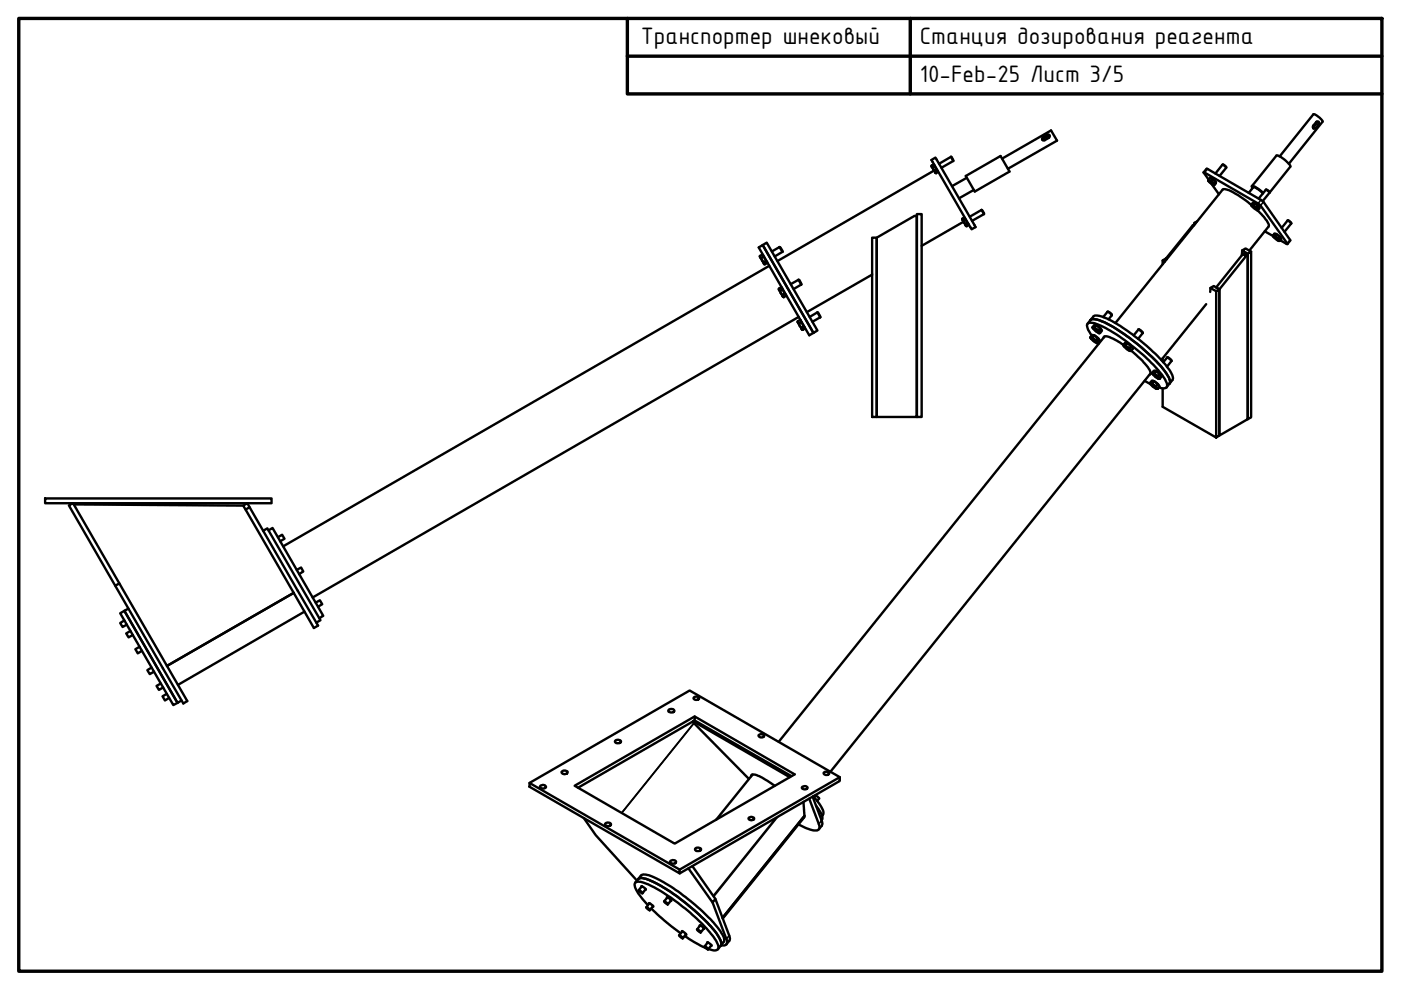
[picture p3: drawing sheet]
<svg xmlns="http://www.w3.org/2000/svg" width="297mm" height="210mm" viewBox="0 0 297 210" stroke-linecap="round" stroke-linejoin="round" font-family="sans-serif">
<defs><g id="words">
<g font-size="5.4">
<text x="135.8" y="9.3">Транспортер шнековый</text>
<text x="195" y="9.4">Станция дозирования реагента</text>
<text x="195" y="17.4">10-Feb-25 Лист 3/5</text>
</g>
</g></defs>
<!-- layer: Visible (ISO) -->
<g fill="none" stroke="#000" stroke-width=".51">
<path d="M197.5 33.9l.8-.5 8.5 14.7-.8 .5zM197.5 35.1l.1 .3M197.5 35.1l.5-.2 .2 .4-.5 .2M197.6 35.4l.1 .1M197.6 35.4l.3 .6M197.7 35.5l.2 .5M197.9 36l.3 .3M197.9 36l.4 .5M198 36.2l-33.2 19.1M198.1 35h.1M198.2 36.3l.1 .2M198.2 35.3l.5 .8-.5 .2"/>
<path d="M198.3 36.5l.2 .2M198.7 36.1l.2 .4-.4 .2M198.8 36.3h.1M201.6 33.2l.5 .9M201.6 33.2l-2.5 1.5M202.1 34.1l-2.5 1.5M204.8 37.3l7.3-4.2 1.9 3.3-7.3 4.2zM205 37.7l-3.2 1.8M212.5 33.6l10.3-5.9 1.3 2.1-10.4 6M221 29.2l1-.6a.37 .37 0 0 1 .6 .1 .37 .37 0 0 1-.2 .5l-1.2 .6-.3-.3zM222.5 28.9h-.3l-.9 .5-.2 .3M255.2 36.5l.7-.7 11.6 6.7 6 8.4-.5 .8"/>
<path d="M256.2 38.2v-.1l.3 .2zM256.2 38.3v-.1a2 2 0 0 0 1.2 1v.1M256.5 38.3l.4 .2 .2 .3zM256.7 37.7l1 .9M256.9 39l1.5 2.2M257.1 38.8l.4 .2-.1 .2zM257.2 38.1l-.3 .4M257.3 39.2l.5-.5-1.3-1-.3 .4-1-1.6 11.8 6.9 6 8.3-1.6-.8M257.7 36.8l1.5-1.9 .3 .2 .5 .5-1.4 1.7M257.8 38.7l-.3 .3M259.2 34.9l.3 .1 .5 .5M265.4 39.5l5.2-6.5a4.8 4.8 0 0 1 3 2.3l-4.4 5.6"/>
<path d="M265.6 39.9l-.2-.3a.5 .5 0 0 1 .8 .1l1.6 1.3-1.9-1.3h-.2l-.9 1.2M271.3 33.2l7.2-9a3.2 3.2 0 0 1 1.9 1.6l-7.1 8.9M279.1 25.9a.36 .36 0 0 1 .5-.1 .36 .36 0 0 1 0 .6l-.7 .7a.36 .36 0 0 1-.5 .1 .36 .36 0 0 1 0-.6zM279.1 25.8v.3l-.7 1M160.9 52.5l.8-.5 10.8 18.6-.9 .5zM161.1 54.3l.1 .2M161.1 54.3l.5-.4 .8 1.4M161.2 54.5l.4 .7M161.6 55.2l.4 .7M161.7 52l.9-.6 10.7 18.7-.8 .5zM161.8 54.1v.1M161.9 55.6l.5-.3 .3 .5-.6 .3-.1-.2"/>
<path d="M161.9 54.4l-.5 .3M162 55.9l.1 .2M162.6 55.6h.1M163.1 56.4l-103.1 59.4M165.3 52.4h.1l.5 1M165.3 52.4l.6 1M165.3 52.4l-1.6 .9M165.9 53.4l-1.6 1M169.3 59.3h.2l.4 1M169.3 59.3l.6 1M169.3 59.3l-1.7 1M184.9 50.4h1v38h-1z"/>
<path d="M184.9 58.2l-13.8 8M185.9 50.4l8-4.6h.5v42.6v-43h1v43h-9.5zM204 46.4l.1 .2M204 46.4l.5-.3 .9 1.6-.5 .3-.1-.2M204.1 46.6l.7 1.2M204.3 47l-8.9 5.1M204.6 46.3h.1M204.7 46.5l-.4 .3M204.8 47.8l.1 .2M205.1 47.3l-.4 .3M205.4 47.5l-.1 .1M206.5 40.3l-3.2 1.8"/>
<path d="M208.1 44.5l.5 .9M208.1 44.5l-2.5 1.4M208.6 45.4l-2.5 1.4M246.5 55.2l.5 .3M247.2 54.8l-.7 .4v.8M247.2 54.8l.2 .1M253.1 47.9l-.2-.1-5.7 7M253.2 47.3l.2 .1M253.2 47.6h.1M253.2 47.6l-.3 .2M253.8 46.9l-.6 .4v.3M263.4 53.1l-.1 1.1"/>
<path d="M263.5 53.9l.3-.2 .7 .4v34.8l-6 3.4v-30.9l-.6-.5 5.6-7 .7 .4-5.7 7.1-1.2-.8-.7 .5 1.3 .6M264.5 53.8l.8-.4v35.1l-.8 .4zM264.5 54.1l-.3 .2M265.3 53.4l-1.2-.7-.7 .4 1.1 .7M265.3 43.4a16.2 16.2 0 0 0-5.6-3.3l-.5 .1-22.7 28.3M265.3 43.6v-.2l.2 .1a.41 .41 0 0 0 .3 .6l.7 .4M265.5 43.5h.2l.3 .3zM265.7 43.5l.3-.4 .7 .6-.3 .3M265.8 43.1l.5 .1 .7 .8M266 43.8l.4 .2 .1 .3zM266 43.1l-.4-.1-.3 .4M266.5 44.5l1.9 2a1.66 1.66 0 0 1 .5 1.6l-4 5"/>
<path d="M266.5 44.3l.2 .2h-.2h.1zM266.7 43.7l.4 .4-.4 .4M268.1 49l1.8 1.1M268.4 40.2l.8 .7M268.4 40.2l.5 .2 .3 .4M268.4 40.2l-1.5 1.9M269.2 40.9l-1.5 1.7M269.9 49.9l.1 .2M269.9 49.9l.3 .5 .9 .7M269.9 49.9l.3-.4 .4 .1-.3 .5M270 50.1h.3l.3 .2zM270.4 49.6l.7 .4 .4 .5"/>
<path d="M270.6 50.3l.4 .3 .1 .3zM270.6 49.6l1.1 1.1-.3 .4M271.1 50.9l.3 .2h-.3l.1-.1zM271.3 50.2l-.3 .4M273 46.8h.3l.5 .6M273.8 47.4l-.8-.6-1.3 1.5M273.8 47.4l-1.5 1.8M165.1 61.2l.1 .3M165.2 61.5l.2 .2M165.2 61.5l-.1-.3 .6-.3 .2 .5-.5 .3M165.2 61.5l1 1.5M165.4 61.7l.5 .8"/>
<path d="M165.7 61.1h.1M165.9 62.5l.3 .5M165.9 61.4l.5 .8-.5 .3M166.4 62.2l.3 .5-.5 .3M166.6 62.5h.1M169.1 68.1l.1 .3M169.2 68.4l.2 .2M169.2 68.4l-.1-.3 .6-.3 .2 .5-.5 .3M169.2 68.4l.4 .7M169.3 67.2l-103 59.5M169.4 68.6l.2 .5M169.6 69.1l.3 .4"/>
<path d="M169.6 69.1l.6 .8M169.8 68h.1M169.9 60.3l-1.6 1M169.9 69.5l.3 .4M169.9 68.3l.5 .9-.5 .3M170.4 69.2l.3 .5-.5 .2M170.6 69.4h.1M173.3 66.2l.6 1.1M173.3 66.2l-1.6 1M173.9 67.3l-1.6 .9M231.2 67.9a2.32 2.32 0 0 1 2.3 .2 38.8 38.8 0 0 1 14 11.4 2 2 0 0 1 .4 1.8M231.2 67.9l.6-.8a2.25 2.25 0 0 1 2.3 .2 39.5 39.5 0 0 1 14 11.4 2 2 0 0 1 .5 1.9l-.7 .7"/>
<path d="M231.2 71.5l.4-.5 .4 .1-.4 .5M231.2 67.9l-.6 .7M231.3 71.7l-.1-.2 .2 .1h-.1a2.28 2.28 0 0 0 1.5 1.1l-.2-.2v.2M231.4 71.6h.2l.4 .4zM231.5 71.1a2.81 2.81 0 0 1-.9-2.5 2.32 2.32 0 0 1 2.3 .2 40.1 40.1 0 0 1 14 11.4 2.05 2.05 0 0 1 .5 1.9 1.6 1.6 0 0 1-1.7 0M231.6 69.4l.4-.5 .5 .1-.4 .4M231.7 69.5l-.1-.1h.1a1.81 1.81 0 0 0 1.6 1.2l-.3-.2 .1 .1-.1 .1M231.7 69.5v.1M231.8 71l.6 .3 .7 .8M231.8 69.4h.3l.4 .4zM232 72l.6 .5zM232 71.1l.8 .7-.3 .4"/>
<path d="M232.2 68.9l.5 .2 .8 .8M232.5 69.8l.4 .3 .1 .3zM232.5 69l.8 .6-.4 .5M232.8 72.7l.1 .2M232.8 71.8l.4 .5-.4 .4M233.3 69.6l.3 .5-.3 .5M234 71.6a1.02 1.02 0 0 1 1.5 0l2.7 1.5M234.2 71.3l-69.1 86M234.8 66.1l.7 .3 .2 .5M235.7 66.9l-.2-.4-.7-.4-.9 1.1M235.7 66.9l-.7 .8M238.2 73.1l.1 .2"/>
<path d="M238.2 73.1l.1 .1a1.9 1.9 0 0 0 1.3 1.2v-.2l.2 .2h-.2M238.2 73.1l.3-.4h.5l.8 .7 .4 .5-.4 .5M238.3 73.3l.3-.1 .4 .4zM238.8 72.7l.7 .4 .6 .6M239 73.6l.4 .2 .2 .4zM239 72.7l-.4 .5M239.8 74.4a16.2 16.2 0 0 1 4.1 4.4l.1 .3-.2 .3M239.8 73.4l-.4 .4M241.3 69.9l.6 .2 .4 .5M242.3 70.6l-.4-.4-.6-.3-.9 1.2M242.3 70.6l-1 1.3M243.9 79.2l-67.8 84.4"/>
<path d="M244.3 79.1l.3-.5 .5 .1-.4 .4M244.3 79.2v-.1h.1a1.81 1.81 0 0 0 1.5 1.2l-.2-.2v.2M244.3 79.2v.1M244.5 79.1h.2l.4 .4zM244.9 78.6l.5 .2 .8 .8M245.1 79.5l.4 .3 .2 .3zM245.1 78.7l.8 .6-.4 .5M245.9 79.3l.4 .5-.4 .5M246.5 76v.6M247.4 75.8l.6 .2 .4 .6M248.4 76.6l-.4-.5-.6-.3-.8 1M248.4 76.6l-1 1.1"/>
<path d="M255.7 64.5l-9.5 11.8M256.6 61.1v.8M242.7 80.7l1.2 .7M243.8 81.2l.4-.5 .5 .1-.4 .5M243.9 81.4l-.1-.2 .2 .1a.58 .58 0 0 0 .4 .7l.6 .4h.3l-.1-.2 .3 .2h-.3M244 81.3h.3l.3 .4zM244.4 80.7l.9 .6 .4 .5M244.6 81.7l.5 .2 .1 .3zM244.7 80.8l.8 .7-.4 .4M245.5 81.5l.4 .5-.4 .4M246.5 82.4v3.8l11.4 6.6 .6-.5v-30.9l-.6 .3v31.1M247.9 81.3l-.5 .8"/>
<path d="M9.6 105.7h48v1h-48zM14.6 107.2l.9-.5 9.8 17-.9 .5zM15.6 106.9l36 .3M51.6 107.2l.9-.5 .4 .8-.8 .5zM52.9 107.5l14.5 25.1-.9 .6-14.4-25.2M55.8 112.5l.9-.5 11.2 19.5-.8 .5M56.9 112.5l.9-.6 10.7 18.7-.8 .5M58.9 113.9l.9-.5 .5 .8-.9 .6M25.3 123.7l14.4 24.9-.8 .6-14.5-25M25.5 130l.9-.5 11.2 19.5-.9 .5zM26.4 131.5l-.9 .6 .5 .8 .9-.5M27.2 129l-.8 .5 11.2 19.5 .9-.5"/>
<path d="M27.6 133.8l-.8 .5 .5 .8 .9-.5M29.6 137.1l-.9 .5 .5 .9 .9-.5M62.3 125.7l-26.9 15.5M62.9 120.8l.9-.5 .5 .9-.9 .5M64.6 129.7l-26.9 15.5M66.9 127.8l.9-.5 .5 .8-.9 .5M32.1 141.5l-.9 .6 .5 .8 .9-.5M34.1 144.9l-.9 .5 .5 .9 .9-.5M35.3 147.1l-.8 .5 .5 .9 .9-.5M130.5 157l.4-.1a.47 .47 0 0 1 .5 0 .47 .47 0 0 1 .2 .5l-.2 .1a.54 .54 0 0 1-.7 .1 .54 .54 0 0 1-.2-.6zM141.9 150.4h.1a.59 .59 0 0 1 .6-.1 .59 .59 0 0 1 .4 .5 .79 .79 0 0 1-1.3-.1zM146.9 153l11.9 12.2"/>
<path d="M146.9 152.9l20.5 11.9M147.1 147.9l.1-.1a.64 .64 0 0 1 1 .3v.1a.67 .67 0 0 1-1.1-.2zM147.3 151.9l-25.5 14.7 21.2 12.3 25.5-14.7-21.2-12.3v.9l-24.7 14.2M147.3 152.8l20.5 11.8M160.9 155.8l.2-.1a.55 .55 0 0 1 .6 0 .55 .55 0 0 1 .3 .5 .63 .63 0 0 1-.7 .2 .63 .63 0 0 1-.4-.6zM112.3 166l31.8 18.4v.8l-31.8-18.4zM114.6 166.6a.67 .67 0 0 1 1.1 .3 .78 .78 0 0 1-1.2-.1zM119.1 163.6a.78 .78 0 0 1 1.3 .2 .67 .67 0 0 1-.7 .4 .67 .67 0 0 1-.6-.6zM123.8 173.5l2.5 3.6 8.7 9.6M128.4 174.5h.2a.54 .54 0 0 1 .6-.1 .54 .54 0 0 1 .3 .6l-.4 .1a.6 .6 0 0 1-.8-.4zM147.4 179.9l.4-.2a.65 .65 0 0 1 .8 .5 .74 .74 0 0 1-1.2-.2zM158.8 173.3a.68 .68 0 0 1 1.1 .4l-.1 .1a.6 .6 0 0 1-.6 .1 .6 .6 0 0 1-.5-.5z"/>
<path d="M159.3 164.6v-.1a.94 .94 0 0 1 1.4 0l.9 .4 2.7 1.7M159.6 164.2l-7.8 9.6M170.1 166.8h.2a.53 .53 0 0 1 .6-.1 .53 .53 0 0 1 .3 .5l-.3 .1a.55 .55 0 0 1-.8-.4zM170.3 170l.3 3-17.4 21.6 17.4-21.6v.2l-17.4 21.5M171.6 169.3l2 5.4a.87 .87 0 0 1 0 1.1 .87 .87 0 0 1-1 .3l-1.6-.5-1.7-.8M172.3 168.9l2.1 5.7-.2 .5-.6 .7M172.4 168.8l1.4 1.8a2.71 2.71 0 0 1 .7 2l-.2 .4M172.6 169.1l.3-.4 .8 .5-.4 .6M173 170.8l.9 1.3a1.56 1.56 0 0 1 .3 1.8M174.7 163.8l.1-.1a.63 .63 0 0 1 1 .4 .62 .62 0 0 1-.6 .2 .62 .62 0 0 1-.5-.5zM178.1 164.8l-31.9-18.4-33.9 19.6M135.3 186.4l.6-.8a2.66 2.66 0 0 1 2.7 .4 42.5 42.5 0 0 1 14.2 11.5 2.74 2.74 0 0 1 .7 2.1l-.7 .9"/>
<path d="M135.3 186.4a1.55 1.55 0 0 1 1.6-.1 40.4 40.4 0 0 1 14.2 10.6l1 1.4a2.34 2.34 0 0 1 .7 2.2M135.3 186.4l-.6 .8M135.4 188.7l.8 .7-.4-.2zM136 188l.1-.1 .5 .3 .3 .4-.1 .1M136.1 187.9l-.7 .8M136.9 188.5l-.7 .9M137 192.3l.8 .7-.5-.2zM137.4 191.9l-1.6-1.9a3.7 3.7 0 0 1-1.2-2.7 1.45 1.45 0 0 1 1.8-.2 38.9 38.9 0 0 1 12.7 9l2.5 3a2.09 2.09 0 0 1 .6 2.2 1.46 1.46 0 0 1-1.7 0l-.3-.1M137.6 191.6v-.1l.7 .4 .2 .3h-.1M137.7 191.5l-.7 .9M138.1 192.6l2.7 2.5 3.5 2.8M138.5 192.1l-.7 .9"/>
<path d="M140.8 191.1l.3 .1 .5 .5zM141.4 190.3v-.1l.6 .4 .3 .4h-.1M141.5 190.3l-.7 .8M142.2 182.6a.65 .65 0 0 1 .6-.3 .65 .65 0 0 1 .5 .6 .71 .71 0 0 1-1.2-.3zM142.3 190.9l-.7 .8M144 198.3l.8 .6-.6-.3zM144.1 184.4l34-19.6v.8l-34 19.6M144.6 197.5v-.1l.6 .4 .3 .4h-.1M144.7 197.5l-.7 .8M145.2 198.5l1.9 1.2 2.5 1.3M145.5 198.1l-.7 .8M146.8 183.7l4.9 6.9-.6 .8-5.1-7.3"/>
<path d="M147.8 197l.8 .7-.4-.2zM148.4 196.3l-.1-.1 .7 .3 .3 .4h-.1M148.5 196.2l-.7 .9M149.3 196.8l-.7 .9M150 199.9l-.1-.1 .8 .4 .2 .3h-.2M150.1 199.8l-.7 .9M151.1 191.4l2.9 7.7a.88 .88 0 0 1 0 1.1 .88 .88 0 0 1-1.1 .2M151.7 190.6l3 8-.1 .8-.6 .8M149.4 200.6l.5 .3 .3 .4-.5-.2zM150.8 200.4l-.6 .9M152.8 200.5l-.6 .8"/>
</g>
<!-- layer: Visible Narrow (ISO) -->
<path d="M256 35.8l-.6 .8M278.5 27l.4 .1M279.1 26.2l.5 .2M267.3 42.4l-.6 .8M267.9 42.8l-.6 .8M273.5 50.9l-.6 .7M147.1 153.3l-15.3 19.1M147.2 153.3l-15.4 19.1M164.5 173.5l-13.3 16.4M164.9 173.2l-13.6 16.9M174.2 174l-.6 .7M154.6 198.3l-.6 .8" fill="none" stroke="#000" stroke-width=".34"/>
<!-- layer: Visible (ISO) -->
<g fill="#000">
<circle cx="256.2" cy="38.3" r=".25"/>
<circle cx="266.5" cy="44.5" r=".25"/>
<circle cx="271.1" cy="51.1" r=".25"/>
<circle cx="232.6" cy="72.7" r=".25"/>
<circle cx="233" cy="70.6" r=".25"/>
<circle cx="239.6" cy="74.4" r=".25"/>
<circle cx="243.9" cy="81.4" r=".25"/>
<circle cx="245.2" cy="82.4" r=".25"/>
<circle cx="245.7" cy="80.3" r=".25"/>
</g>
<!-- layer: Border (ISO) -->
<path d="M4 3.9h289v202h-289zM133 3.9v16h160M133 11.9h160M193 3.9v16" fill="none" stroke="#000" stroke-width=".72"/>
<use href="#words"/>
</svg>
